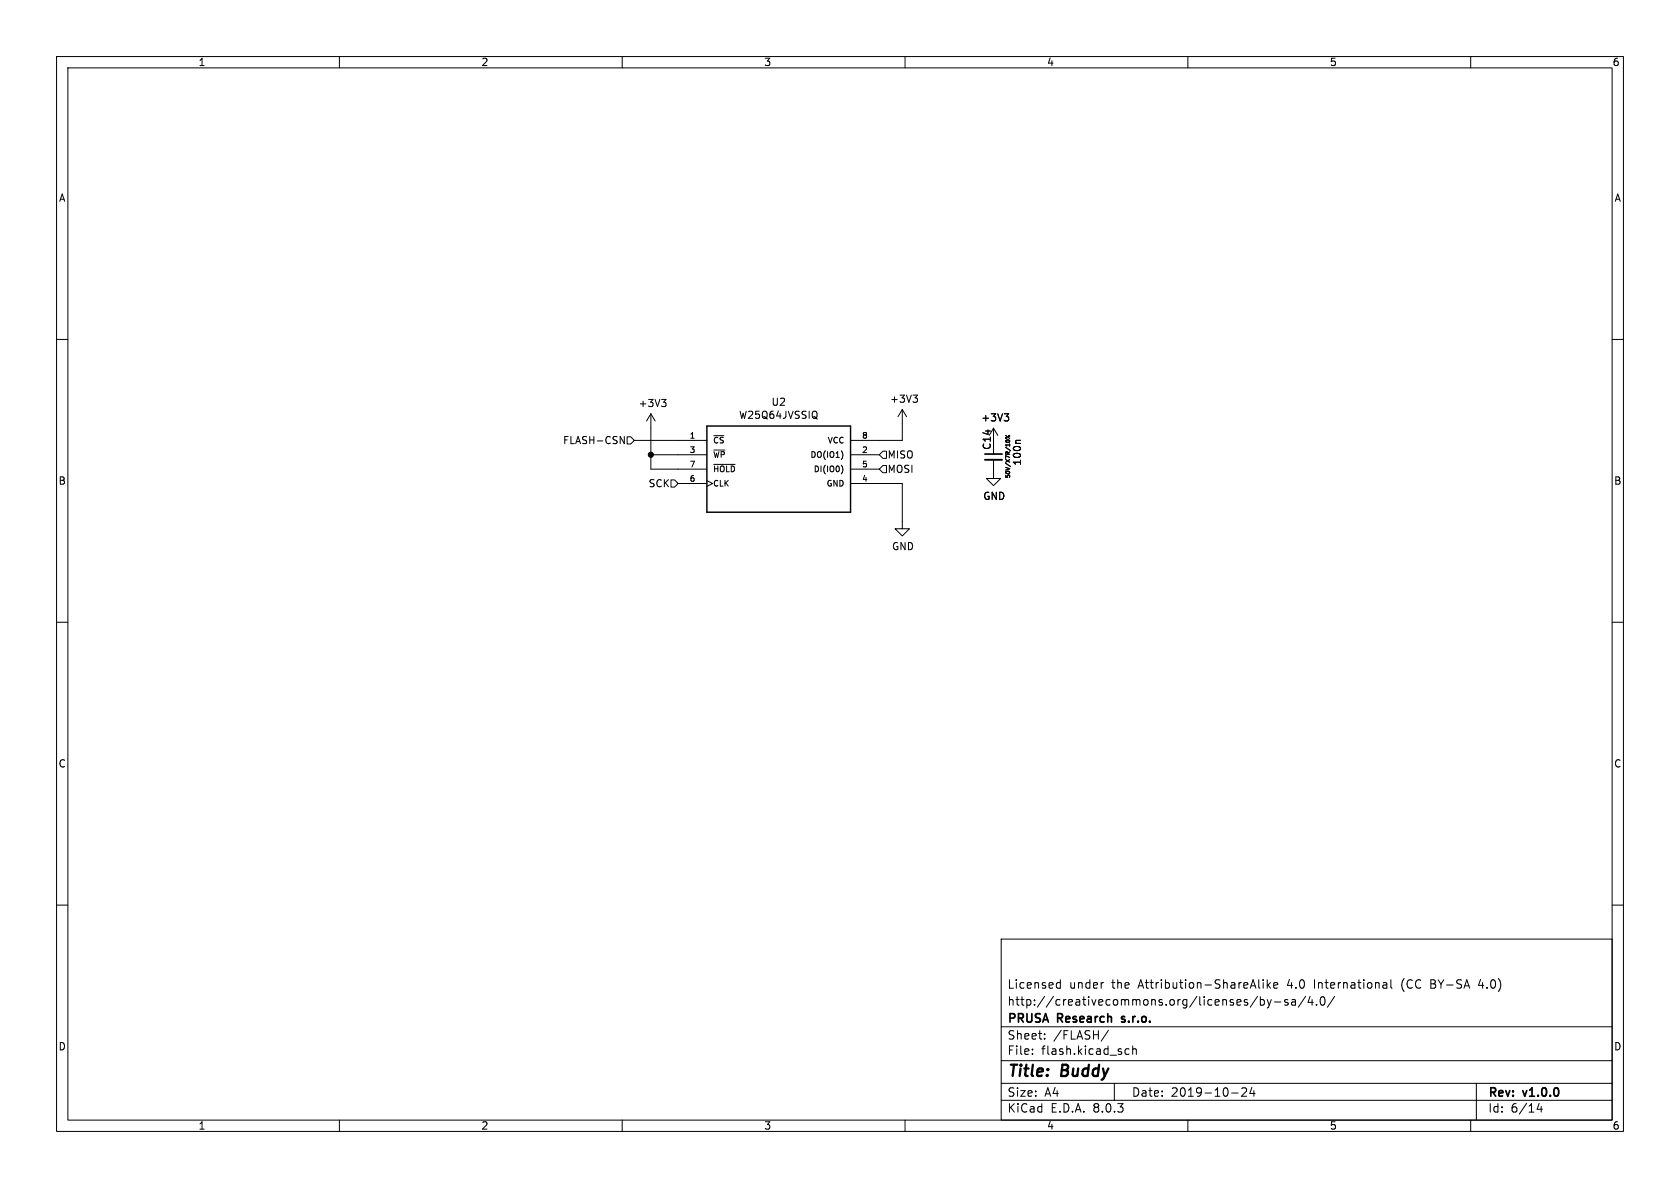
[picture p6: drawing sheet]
<svg xmlns="http://www.w3.org/2000/svg" width="297mm" height="210mm" viewBox="0 0 297 210" stroke-linecap="round" stroke-linejoin="round" font-family="sans-serif">
<defs><g id="words">
<g font-size="2.8">
<text x="178" y="190.9">Title:</text>
<text x="187.7" y="190.9">Buddy</text>
</g>
<g font-size="2.1">
<text x="178" y="178">http://creativecommons.org/licenses/by-sa/4.0/</text>
<text x="178" y="175">Licensed</text>
<text x="189" y="175">under</text>
<text x="196.6" y="175">the</text>
<text x="201.4" y="175">Attribution-ShareAlike</text>
<text x="227.8" y="175">4.0</text>
<text x="232.7" y="175">International</text>
<text x="248.3" y="175">(CC</text>
<text x="253.6" y="175">BY-SA</text>
<text x="262.3" y="175">4.0)</text>
<text x="178" y="184">Sheet:</text>
<text x="178" y="181.2">PRUSA</text>
<text x="186.2" y="184">/FLASH/</text>
<text x="187" y="181.2">Research</text>
<text x="199" y="181.2">s.r.o.</text>
<text x="178" y="186.7">File:</text>
<text x="184.1" y="186.7">flash.kicad_sch</text>
<text x="178" y="196.9">KiCad</text>
<text x="178" y="194.1">Size:</text>
<text x="184.7" y="194.1">A4</text>
<text x="185.7" y="196.9">E.D.A.</text>
<text x="193.3" y="196.9">8.0.3</text>
<text x="200" y="194.1">Date:</text>
<text x="207" y="194.1">2019-10-24</text>
<text x="263" y="194.3">Rev:</text>
<text x="263" y="196.9">Id:</text>
<text x="267.1" y="196.9">6/14</text>
<text x="269.4" y="194.3">v1.0.0</text>
</g>
<g font-size="1.8">
<text x="35" y="11.9">1</text>
<text x="85" y="11.9">2</text>
<text x="135" y="11.9">3</text>
<text x="185" y="11.9">4</text>
<text x="235" y="11.9">5</text>
<text x="285" y="11.9">6</text>
<text x="10.3" y="35.9">A</text>
<text x="285.3" y="35.9">A</text>
<text x="136.3" y="71.9">U2</text>
<text x="157.3" y="71.4">+3V3</text>
<text x="112.8" y="72.2">+3V3</text>
<text x="130.6" y="74.2">W25Q64JVSSIQ</text>
<text x="173.4" y="74.7">+3V3</text>
<text x="99.4" y="78.7">FLASH-CSN</text>
<text x="156.8" y="81.3">MISO</text>
<text x="156.8" y="83.8">MOSI</text>
<text x="175.4" y="79.6" transform="rotate(-90 175.4 79.6)">C14</text>
<text x="180.7" y="82.4" transform="rotate(-90 180.7 82.4)">100n</text>
<text x="10.3" y="85.9">B</text>
<text x="114.6" y="86.3">SCK</text>
<text x="173.7" y="88.6">GND</text>
<text x="285.3" y="85.9">B</text>
<text x="157.6" y="97.5">GND</text>
<text x="10.3" y="135.9">C</text>
<text x="285.3" y="135.9">C</text>
<text x="10.3" y="185.9">D</text>
<text x="285.3" y="185.9">D</text>
<text x="35" y="199.9">1</text>
<text x="85" y="199.9">2</text>
<text x="135" y="199.9">3</text>
<text x="185" y="199.9">4</text>
<text x="235" y="199.9">5</text>
<text x="285" y="199.9">6</text>
</g>
<g font-size="1.4">
<text x="121.8" y="77.6">1</text>
<text x="152.3" y="77.6">8</text>
<text x="121.8" y="80.1">3</text>
<text x="121.8" y="82.7">7</text>
<text x="126" y="78.6">~{CS}</text>
<text x="126" y="81.1">~{WP}</text>
<text x="126" y="83.7">~{HOLD}</text>
<text x="143.1" y="81.1">DO(IO1)</text>
<text x="143.7" y="83.7">DI(IO0)</text>
<text x="146.2" y="78.6">VCC</text>
<text x="152.3" y="80.1">2</text>
<text x="152.3" y="82.7">5</text>
<text x="121.8" y="85.2">6</text>
<text x="126" y="86.2">CLK</text>
<text x="146" y="86.2">GND</text>
<text x="152.3" y="85.2">4</text>
</g>
<text font-size="1" x="178.8" y="84.7" transform="rotate(-90 178.8 84.7)">50V/X7R/10%</text>
</g></defs>
<g fill="none" stroke="#000" stroke-width=".18">
<path d="M10 10h277v190h-277zM12 12h273v186h-273zM60 10v2M110 10v2M160 10v2M210 10v2M260 10v2M10 60h2M285 60h2M109.6 77.2l.8 1.2v-1.2M110.9 77.2h.6l.6 .7-.6 .6h-.6zM112.1 77.9h12.9"/>
<path d="M115.1 73.2l-.8 1.2M115.1 73.2v9.7h9.9M115.1 73.2l.7 1.2M117 70.6h.7l-.4 .5M117.5 71.1l.2 .2v.3l-.2 .3M126.2 77h1.8M126.2 79.6h2M144.3 72.8a.9 .9 0 0 1 0 1.1l.2 .2M148.9 79.9l.1 .5-.1 .6M156.1 79.8h.6v1.2h-.6l-.7-.6zM159.5 72.4v5.5h-9.1M159.5 72.4l-.8 1.3"/>
<path d="M159.5 72.4l.8 1.3M161.4 69.8h.8l-.4 .5M161.9 70.3l.3 .3v.3l-.3 .2M175.6 75.7v4.6M175.6 75.7l-.7 1.3M175.6 75.7l.8 1.3M177.5 73.1h.8l-.4 .5M177.8 77l.7 .5M177.9 78.2l-.1-.2a.33 .33 0 0 1 .4-.2 .33 .33 0 0 1 .2 .3v.1M178.1 73.6l.2 .3v.3l-.2 .2M180.4 77.8h-.7l-.1 .2M115.1 80.4h9.9"/>
<path d="M118.6 84.8h.7l.6 .7-.6 .6h-.7zM119.9 85.5h5.1M125 85l1 .5-1 .5M126.2 82.1h3.7M148.7 82.2a1.16 1.16 0 0 1 0 1.6M150.4 85.5h9.1v8h1.3l-1.3 1.2-1.3-1.2h1.3M150.4 80.4h5M150.4 82.9h5M156.1 82.3h.6v1.3h-.6l-.7-.7zM175.6 81.3v3.3h1.3l-1.3 1.3-1.2-1.3h1.2M10 110h2M285 110h2"/>
<path d="M10 160h2M285 160h2M177 166h108v32h-108zM186.9 174.6h.6M186.9 173.8h.6M187.5 173.2v1.5M195 173.7h.1M222.3 176.1l-1.3 2M222.5 173.2v1.3l.2 .2M222.8 176.2v1.5M222.8 176.8l.4-.1 .3 .3v.4l-.1 .2h-.6M223.3 173.2v.1"/>
<path d="M223.3 173.7v1M224 176.7l.4 1M224 173.2v1.5M224.2 174.1l.4 .6M224.4 177.7l-.2 .4-.2 .1M224.6 173.7l-.6 .6M224.7 176.7l-.3 1M225.2 174.2l.7-.1-.1-.3-.4-.1-.2 .2v.7h.6M225.3 177.1h1.2M227.7 176.8l-.4-.1-.2 .2 .1 .2 .5 .2v.3h-.6M228.4 176.8h.6v.9M229 177.1h-.5a.29 .29 0 0 0-.2 .3 .29 .29 0 0 0 .2 .3l.5-.1"/>
<path d="M230.8 176.1l-1.3 2M231.6 176.1l-.4 1.1h1M232 176.7v1M232.7 177.6v.1M233.5 176.3l.2-.1a.81 .81 0 0 1 .6 .6 .81 .81 0 0 1-.3 .8l-.1 .1a.81 .81 0 0 1-.4-1.4zM236 176.1l-1.3 2M244.7 173.7h.3l.2 .2v.8M245.2 174.6l-.5 .1M245.2 174.1h-.5M245.9 173.2v1.3l.2 .2M253 173.9h.5M253.5 173.2h-.5v1.5h.5"/>
<path d="M261.7 173.1l-.3 1.1h.9M60 198v2M110 198v2M160 198v2M177 194.5h108M177 191.5h108M177 187.5h108M177 181.5h108M182.5 186.3v.1M182.5 185.5v.1M184.7 183.6v.1M184.7 182.8v.1"/>
<path d="M196 182.1l-1.3 2M197 191.5v3M199 186.3l.2 .1 .4-.1M199.6 185.5l-.4-.1-.2 .1M200.2 185.5l.3-.1 .3 .1 .1 .9M200.2 184.9v1.5M210 198v2M217.7 193.2h1.2M219.5 192.4l.6-.1 .2 .1 .1 .3-.9 1.1h.9M221.3 192.2l-.3 1.1h.9M221.7 192.8v1M260 198v2"/>
<path d="M261 191.5v6.5M272.1 195l-.4 1.1h1M272.5 195.6v1"/>
<circle cx="177.9" cy="77.4" r=".1"/>
<circle cx="178.4" cy="77.1" r=".1"/>
</g>
<path d="M174.1 80.3h3.1M198.3 179.8v.3M198.3 180.6l.1 .1" fill="none" stroke="#000" stroke-width=".3"/>
<path d="M174.1 81.3h3.1" fill="none" stroke="#000" stroke-width=".33"/>
<path d="M125 75.3h25.4v15.3h-25.4z" fill="none" stroke="#000" stroke-width=".25"/>
<circle cx="115.1" cy="80.4" r=".46" fill="#000" stroke="#000" stroke-width=".18"/>
<use href="#words"/>
</svg>
